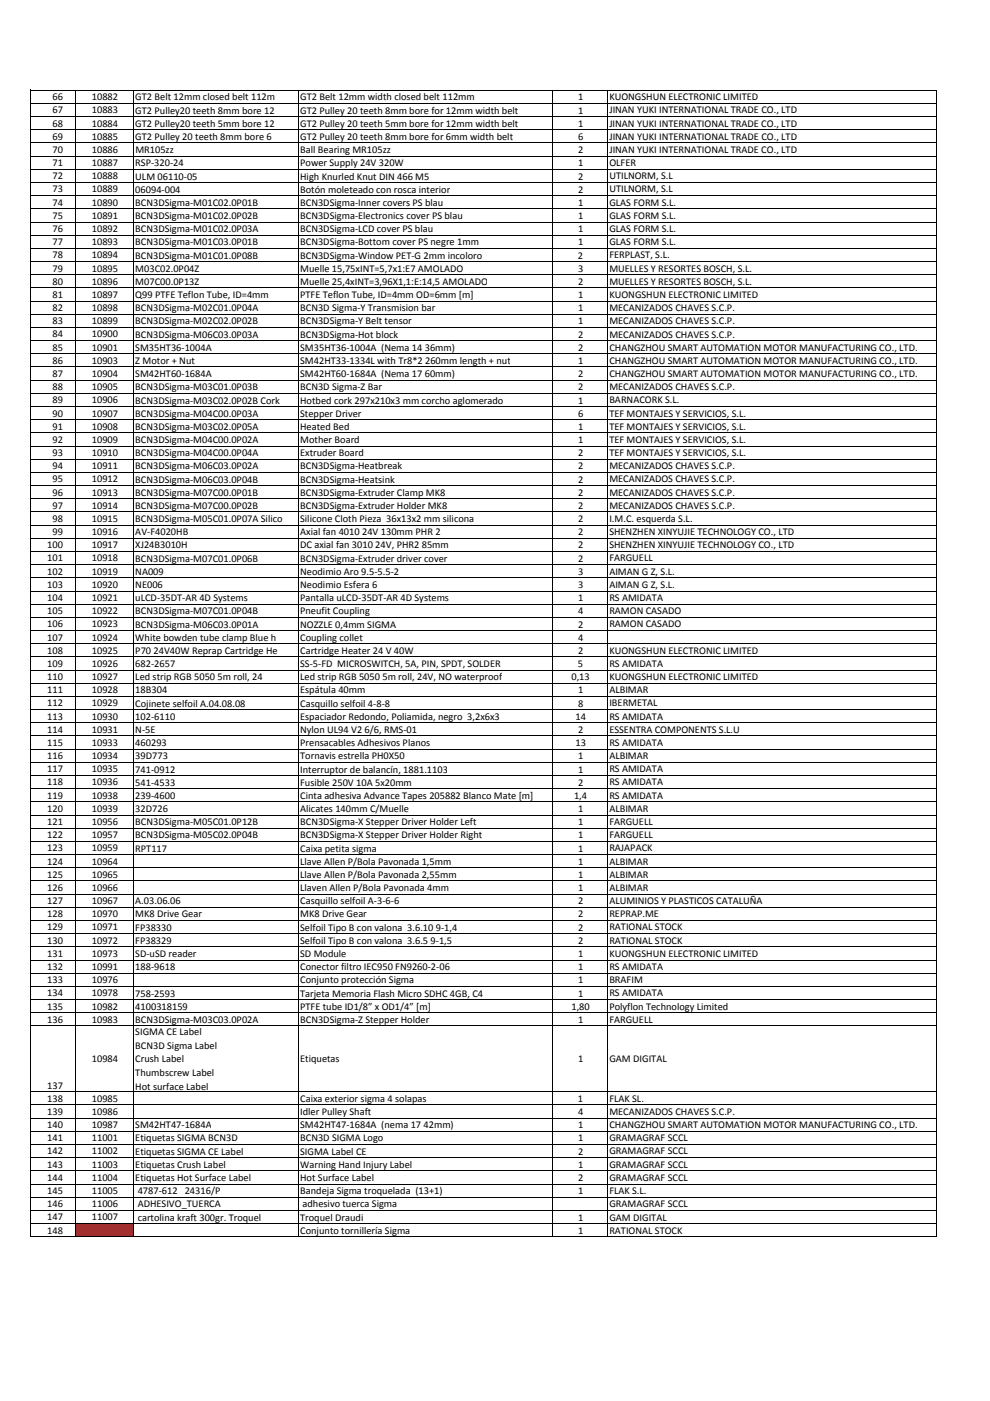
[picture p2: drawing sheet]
<svg xmlns="http://www.w3.org/2000/svg" width="210mm" height="297mm" viewBox="0 0 210 297" stroke-linecap="round" stroke-linejoin="round" font-family="sans-serif">
<defs><g id="words">
<g font-size="2.2">
<text x="11.1" y="21.3">66</text>
<text x="19.5" y="21.3">10882</text>
<text x="28.7" y="21.3">GT2 Belt 12mm closed belt 112m</text>
<text x="63.7" y="21.3">GT2 Belt 12mm width closed belt 112mm</text>
<text x="122.6" y="21.3">1</text>
<text x="129.2" y="21.3">KUONGSHUN ELECTRONIC LIMITED</text>
<text x="11.1" y="24">67</text>
<text x="11.1" y="29.6">69</text>
<text x="11.1" y="26.8">68</text>
<text x="19.5" y="24">10883</text>
<text x="19.5" y="29.6">10885</text>
<text x="19.5" y="26.8">10884</text>
<text x="28.7" y="26.9">GT2 Pulley20 teeth 5mm bore 12</text>
<text x="28.7" y="24.1">GT2 Pulley20 teeth 8mm bore 12</text>
<text x="28.7" y="29.7">GT2 Pulley 20 teeth 8mm bore 6</text>
<text x="63.7" y="26.9">GT2 Pulley 20 teeth 5mm bore for 12mm width belt</text>
<text x="63.7" y="29.7">GT2 Pulley 20 teeth 8mm bore for 6mm width belt</text>
<text x="63.7" y="24.1">GT2 Pulley 20 teeth 8mm bore for 12mm width belt</text>
<text x="122.6" y="26.9">1</text>
<text x="122.6" y="24.1">1</text>
<text x="122.6" y="29.7">6</text>
<text x="129.2" y="26.8">JINAN YUKI INTERNATIONAL TRADE CO., LTD</text>
<text x="129.2" y="24">JINAN YUKI INTERNATIONAL TRADE CO., LTD</text>
<text x="129.2" y="29.6">JINAN YUKI INTERNATIONAL TRADE CO., LTD</text>
<text x="11.1" y="35.2">71</text>
<text x="11.1" y="32.4">70</text>
<text x="19.5" y="35.2">10887</text>
<text x="19.5" y="32.4">10886</text>
<text x="28.7" y="35.3">RSP‐320‐24</text>
<text x="28.7" y="32.5">MR105zz</text>
<text x="63.7" y="35.3">Power Supply 24V 320W</text>
<text x="63.7" y="32.5">Ball Bearing MR105zz</text>
<text x="122.6" y="35.3">1</text>
<text x="122.6" y="32.5">2</text>
<text x="129.2" y="35.2">OLFER</text>
<text x="129.2" y="32.4">JINAN YUKI INTERNATIONAL TRADE CO., LTD</text>
<text x="11.1" y="40.8">73</text>
<text x="11.1" y="38">72</text>
<text x="19.5" y="40.8">10889</text>
<text x="19.5" y="38">10888</text>
<text x="28.7" y="40.9">06094‐004</text>
<text x="28.7" y="38.1">ULM 06110‐05</text>
<text x="63.7" y="40.9">Botón moleteado con rosca interior</text>
<text x="63.7" y="38.1">High Knurled Knut DIN 466 M5</text>
<text x="122.6" y="38.1">2</text>
<text x="122.6" y="40.9">2</text>
<text x="129.2" y="38">UTILNORM, S.L</text>
<text x="129.2" y="40.8">UTILNORM, S.L</text>
<text x="11.1" y="43.6">74</text>
<text x="11.1" y="46.4">75</text>
<text x="19.5" y="43.6">10890</text>
<text x="19.5" y="46.4">10891</text>
<text x="28.7" y="43.6">BCN3DSigma‐M01C02.0P01B</text>
<text x="28.7" y="46.4">BCN3DSigma‐M01C02.0P02B</text>
<text x="63.7" y="43.6">BCN3DSigma‐Inner covers PS blau</text>
<text x="63.7" y="46.4">BCN3DSigma‐Electronics cover PS blau</text>
<text x="122.6" y="43.6">1</text>
<text x="122.6" y="46.4">1</text>
<text x="129.2" y="43.6">GLAS FORM S.L.</text>
<text x="129.2" y="46.4">GLAS FORM S.L.</text>
<text x="11.1" y="52">77</text>
<text x="11.1" y="49.2">76</text>
<text x="19.5" y="52">10893</text>
<text x="19.5" y="49.2">10892</text>
<text x="28.7" y="52">BCN3DSigma‐M01C03.0P01B</text>
<text x="28.7" y="49.2">BCN3DSigma‐M01C02.0P03A</text>
<text x="63.7" y="49.2">BCN3DSigma‐LCD cover PS blau</text>
<text x="63.7" y="52">BCN3DSigma‐Bottom cover PS negre 1mm</text>
<text x="122.6" y="49.2">1</text>
<text x="122.6" y="52">1</text>
<text x="129.2" y="49.2">GLAS FORM S.L.</text>
<text x="129.2" y="52">GLAS FORM S.L.</text>
<text x="11.1" y="54.8">78</text>
<text x="11.1" y="57.6">79</text>
<text x="19.5" y="54.8">10894</text>
<text x="19.5" y="57.6">10895</text>
<text x="28.7" y="54.8">BCN3DSigma‐M01C01.0P08B</text>
<text x="28.7" y="57.6">M03C02.0P04Z</text>
<text x="63.7" y="54.8">BCN3DSigma‐Window PET‐G 2mm incoloro</text>
<text x="63.7" y="57.6">Muelle 15,75xINT=5,7x1:E7 AMOLADO</text>
<text x="122.6" y="54.8">2</text>
<text x="122.6" y="57.6">3</text>
<text x="129.2" y="57.6">MUELLES Y RESORTES BOSCH, S.L.</text>
<text x="129.2" y="54.8">FERPLAST, S.L.</text>
<text x="11.1" y="60.4">80</text>
<text x="11.1" y="63.2">81</text>
<text x="11.1" y="66">82</text>
<text x="19.5" y="60.4">10896</text>
<text x="19.5" y="63.2">10897</text>
<text x="19.5" y="66">10898</text>
<text x="28.7" y="60.4">M07C00.0P13Z</text>
<text x="28.7" y="63.2">Q99 PTFE Teflon Tube, ID=4mm</text>
<text x="28.7" y="66">BCN3DSigma‐M02C01.0P04A</text>
<text x="63.7" y="60.4">Muelle 25,4xINT=3,96X1,1:E:14,5 AMOLADO</text>
<text x="63.7" y="66">BCN3D Sigma‐Y Transmision bar</text>
<text x="63.7" y="63.2">PTFE Teflon Tube, ID=4mm OD=6mm [m]</text>
<text x="122.6" y="60.4">2</text>
<text x="122.6" y="66">1</text>
<text x="122.6" y="63.2">1</text>
<text x="129.2" y="60.4">MUELLES Y RESORTES BOSCH, S.L.</text>
<text x="129.2" y="66">MECANIZADOS CHAVES S.C.P.</text>
<text x="129.2" y="63.2">KUONGSHUN ELECTRONIC LIMITED</text>
<text x="11.1" y="68.7">83</text>
<text x="11.1" y="71.5">84</text>
<text x="19.5" y="68.7">10899</text>
<text x="19.5" y="71.5">10900</text>
<text x="28.7" y="68.8">BCN3DSigma‐M02C02.0P02B</text>
<text x="28.7" y="71.6">BCN3DSigma‐M06C03.0P03A</text>
<text x="63.7" y="68.8">BCN3DSigma‐Y Belt tensor</text>
<text x="63.7" y="71.6">BCN3DSigma‐Hot block</text>
<text x="122.6" y="71.6">2</text>
<text x="122.6" y="68.8">1</text>
<text x="129.2" y="71.6">MECANIZADOS CHAVES S.C.P.</text>
<text x="129.2" y="68.8">MECANIZADOS CHAVES S.C.P.</text>
<text x="11.1" y="77.1">86</text>
<text x="11.1" y="74.3">85</text>
<text x="19.5" y="77.1">10903</text>
<text x="19.5" y="74.3">10901</text>
<text x="28.7" y="77.2">Z Motor + Nut</text>
<text x="28.7" y="74.4">SM35HT36‐1004A</text>
<text x="63.7" y="77.2">SM42HT33‐1334L with Tr8*2</text>
<text x="63.7" y="74.4">SM35HT36‐1004A (Nema 14</text>
<text x="90.1" y="74.4">36mm)</text>
<text x="90.2" y="77.2">260mm length + nut</text>
<text x="122.6" y="77.2">1</text>
<text x="122.6" y="74.4">2</text>
<text x="129.2" y="77.1">CHANGZHOU SMART AUTOMATION MOTOR MANUFACTURING CO., LTD.</text>
<text x="129.2" y="74.3">CHANGZHOU SMART AUTOMATION MOTOR MANUFACTURING CO., LTD.</text>
<text x="11.1" y="79.9">87</text>
<text x="11.1" y="82.7">88</text>
<text x="19.5" y="79.9">10904</text>
<text x="19.5" y="82.7">10905</text>
<text x="28.7" y="80">SM42HT60‐1684A</text>
<text x="28.7" y="82.8">BCN3DSigma‐M03C01.0P03B</text>
<text x="63.7" y="82.8">BCN3D Sigma‐Z Bar</text>
<text x="63.7" y="80">SM42HT60‐1684A (Nema 17</text>
<text x="90.1" y="80">60mm)</text>
<text x="122.6" y="80">2</text>
<text x="122.6" y="82.8">2</text>
<text x="129.2" y="79.9">CHANGZHOU SMART AUTOMATION MOTOR MANUFACTURING CO., LTD.</text>
<text x="129.2" y="82.7">MECANIZADOS CHAVES S.C.P.</text>
<text x="11.1" y="88.3">90</text>
<text x="11.1" y="85.5">89</text>
<text x="19.5" y="88.3">10907</text>
<text x="19.5" y="85.5">10906</text>
<text x="28.7" y="88.3">BCN3DSigma‐M04C00.0P03A</text>
<text x="28.7" y="85.6">BCN3DSigma‐M03C02.0P02B Cork</text>
<text x="63.7" y="85.6">Hotbed cork 297x210x3 mm corcho aglomerado</text>
<text x="63.7" y="88.3">Stepper Driver</text>
<text x="122.6" y="85.6">1</text>
<text x="122.6" y="88.3">6</text>
<text x="129.2" y="85.5">BARNACORK S.L.</text>
<text x="129.2" y="88.3">TEF MONTAJES Y SERVICIOS, S.L.</text>
<text x="11.1" y="91.1">91</text>
<text x="11.1" y="93.9">92</text>
<text x="19.5" y="91.1">10908</text>
<text x="19.5" y="93.9">10909</text>
<text x="28.7" y="91.1">BCN3DSigma‐M03C02.0P05A</text>
<text x="28.7" y="93.9">BCN3DSigma‐M04C00.0P02A</text>
<text x="63.7" y="91.1">Heated Bed</text>
<text x="63.7" y="93.9">Mother Board</text>
<text x="122.6" y="91.1">1</text>
<text x="122.6" y="93.9">1</text>
<text x="129.2" y="91.1">TEF MONTAJES Y SERVICIOS, S.L.</text>
<text x="129.2" y="93.9">TEF MONTAJES Y SERVICIOS, S.L.</text>
<text x="11.1" y="96.7">93</text>
<text x="11.1" y="99.5">94</text>
<text x="19.5" y="96.7">10910</text>
<text x="19.5" y="99.5">10911</text>
<text x="28.7" y="96.7">BCN3DSigma‐M04C00.0P04A</text>
<text x="28.7" y="99.5">BCN3DSigma‐M06C03.0P02A</text>
<text x="63.7" y="99.5">BCN3DSigma‐Heatbreak</text>
<text x="63.7" y="96.7">Extruder Board</text>
<text x="122.6" y="96.7">2</text>
<text x="122.6" y="99.5">2</text>
<text x="129.2" y="99.5">MECANIZADOS CHAVES S.C.P.</text>
<text x="129.2" y="96.7">TEF MONTAJES Y SERVICIOS, S.L.</text>
<text x="11.1" y="102.3">95</text>
<text x="11.1" y="105.1">96</text>
<text x="11.1" y="107.9">97</text>
<text x="19.5" y="102.3">10912</text>
<text x="19.5" y="105.1">10913</text>
<text x="19.5" y="107.9">10914</text>
<text x="28.7" y="107.9">BCN3DSigma‐M07C00.0P02B</text>
<text x="28.7" y="102.3">BCN3DSigma‐M06C03.0P04B</text>
<text x="28.7" y="105.1">BCN3DSigma‐M07C00.0P01B</text>
<text x="63.7" y="102.3">BCN3DSigma‐Heatsink</text>
<text x="63.7" y="105.1">BCN3DSigma‐Extruder Clamp MK8</text>
<text x="63.7" y="107.9">BCN3DSigma‐Extruder Holder MK8</text>
<text x="122.6" y="102.3">2</text>
<text x="122.6" y="105.1">2</text>
<text x="122.6" y="107.9">2</text>
<text x="129.2" y="102.3">MECANIZADOS CHAVES S.C.P.</text>
<text x="129.2" y="105.1">MECANIZADOS CHAVES S.C.P.</text>
<text x="129.2" y="107.9">MECANIZADOS CHAVES S.C.P.</text>
<text x="11.1" y="110.7">98</text>
<text x="11.1" y="113.5">99</text>
<text x="19.5" y="110.7">10915</text>
<text x="19.5" y="113.5">10916</text>
<text x="28.7" y="110.7">BCN3DSigma‐M05C01.0P07A Silico</text>
<text x="28.7" y="113.5">AV‐F4020HB</text>
<text x="63.7" y="110.7">Silicone Cloth Pieza 36x13x2 mm silicona</text>
<text x="63.7" y="113.5">Axial fan 4010</text>
<text x="76.8" y="113.5">24V 130mm PHR 2</text>
<text x="122.6" y="110.7">2</text>
<text x="122.6" y="113.5">2</text>
<text x="129.2" y="110.7">I.M.C. esquerda S.L.</text>
<text x="129.2" y="113.5">SHENZHEN XINYUJIE TECHNOLOGY CO., LTD</text>
<text x="10" y="116.2">100</text>
<text x="10" y="119">101</text>
<text x="19.5" y="119">10918</text>
<text x="19.5" y="116.2">10917</text>
<text x="28.7" y="119.1">BCN3DSigma‐M07C01.0P06B</text>
<text x="28.7" y="116.3">XJ24B3010H</text>
<text x="63.7" y="119.1">BCN3DSigma‐Extruder driver cover</text>
<text x="63.7" y="116.2">DC axial fan 3010</text>
<text x="79.6" y="116.2">24V, PHR2</text>
<text x="89.5" y="116.2">85mm</text>
<text x="122.6" y="119.1">2</text>
<text x="122.6" y="116.3">2</text>
<text x="129.2" y="119">FARGUELL</text>
<text x="129.2" y="116.2">SHENZHEN XINYUJIE TECHNOLOGY CO., LTD</text>
<text x="10" y="121.8">102</text>
<text x="10" y="124.6">103</text>
<text x="19.5" y="121.8">10919</text>
<text x="19.5" y="124.6">10920</text>
<text x="28.7" y="121.9">NA009</text>
<text x="28.7" y="124.7">NE006</text>
<text x="63.7" y="124.7">Neodimio Esfera 6</text>
<text x="63.7" y="121.9">Neodimio Aro 9.5‐5.5‐2</text>
<text x="122.6" y="124.7">3</text>
<text x="122.6" y="121.9">3</text>
<text x="129.2" y="121.8">AIMAN G Z, S.L.</text>
<text x="129.2" y="124.6">AIMAN G Z, S.L.</text>
<text x="10" y="130.2">105</text>
<text x="10" y="127.4">104</text>
<text x="19.5" y="130.2">10922</text>
<text x="19.5" y="127.4">10921</text>
<text x="28.7" y="130.3">BCN3DSigma‐M07C01.0P04B</text>
<text x="28.7" y="127.5">uLCD‐35DT‐AR 4D Systems</text>
<text x="63.7" y="130.3">Pneufit Coupling</text>
<text x="63.7" y="127.5">Pantalla uLCD‐35DT‐AR 4D Systems</text>
<text x="122.6" y="130.3">4</text>
<text x="122.6" y="127.5">1</text>
<text x="129.2" y="130.2">RAMON CASADO</text>
<text x="129.2" y="127.4">RS AMIDATA</text>
<text x="10" y="135.8">107</text>
<text x="10" y="133">106</text>
<text x="19.5" y="135.8">10924</text>
<text x="19.5" y="133">10923</text>
<text x="28.7" y="133.1">BCN3DSigma‐M06C03.0P01A</text>
<text x="28.7" y="135.8">White bowden tube clamp Blue h</text>
<text x="63.7" y="135.8">Coupling collet</text>
<text x="63.7" y="133.1">NOZZLE 0,4mm SIGMA</text>
<text x="122.6" y="135.8">4</text>
<text x="122.6" y="133.1">2</text>
<text x="129.2" y="133">RAMON CASADO</text>
<text x="10" y="141.4">109</text>
<text x="10" y="138.6">108</text>
<text x="19.5" y="141.4">10926</text>
<text x="19.5" y="138.6">10925</text>
<text x="28.7" y="141.4">682‐2657</text>
<text x="28.7" y="138.6">P70</text>
<text x="32.6" y="138.6">24V40W Reprap Cartridge He</text>
<text x="63.7" y="138.6">Cartridge Heater 24 V 40W</text>
<text x="63.7" y="141.4">SS‐5‐FD MICROSWITCH, 5A, PIN, SPDT, SOLDER</text>
<text x="122.6" y="141.4">5</text>
<text x="122.6" y="138.6">2</text>
<text x="129.2" y="138.6">KUONGSHUN ELECTRONIC LIMITED</text>
<text x="129.2" y="141.4">RS AMIDATA</text>
<text x="10" y="147">111</text>
<text x="10" y="149.8">112</text>
<text x="10" y="144.2">110</text>
<text x="19.5" y="147">10928</text>
<text x="19.5" y="149.8">10929</text>
<text x="19.5" y="144.2">10927</text>
<text x="28.7" y="147">18B304</text>
<text x="28.7" y="149.8">Cojinete selfoil A.04.08.08</text>
<text x="28.7" y="144.2">Led strip RGB 5050</text>
<text x="46.1" y="144.2">5m roll, 24</text>
<text x="63.7" y="144.2">Led strip RGB 5050</text>
<text x="63.7" y="147">Espátula 40mm</text>
<text x="63.7" y="149.8">Casquillo selfoil 4‐8‐8</text>
<text x="81.1" y="144.2">5m roll, 24V, NO waterproof</text>
<text x="121.2" y="144.2">0,13</text>
<text x="122.6" y="149.8">8</text>
<text x="122.6" y="147">1</text>
<text x="129.2" y="147">ALBIMAR</text>
<text x="129.2" y="144.2">KUONGSHUN ELECTRONIC LIMITED</text>
<text x="129.2" y="149.8">IBERMETAL</text>
<text x="10" y="152.6">113</text>
<text x="10" y="155.4">114</text>
<text x="19.5" y="152.6">10930</text>
<text x="19.5" y="155.4">10931</text>
<text x="28.7" y="152.6">102‐6110</text>
<text x="28.7" y="155.4">N‐5E</text>
<text x="63.7" y="155.4">Nylon UL94 V2</text>
<text x="63.7" y="152.6">Espaciador Redondo, Poliamida, negro 3,2x6x3</text>
<text x="77.3" y="155.4">6/6, RMS‐01</text>
<text x="122" y="152.6">14</text>
<text x="122.6" y="155.4">2</text>
<text x="129.2" y="152.6">RS AMIDATA</text>
<text x="129.2" y="155.4">ESSENTRA COMPONENTS S.L.U</text>
<text x="10" y="161">116</text>
<text x="10" y="158.2">115</text>
<text x="19.5" y="161">10934</text>
<text x="19.5" y="158.2">10933</text>
<text x="28.7" y="161">39D773</text>
<text x="28.7" y="158.2">460293</text>
<text x="63.7" y="161">Tornavis estrella PH0X50</text>
<text x="63.7" y="158.2">Prensacables Adhesivos Planos</text>
<text x="122" y="158.2">13</text>
<text x="122.6" y="161">1</text>
<text x="129.2" y="158.2">RS AMIDATA</text>
<text x="129.2" y="161">ALBIMAR</text>
<text x="10" y="166.5">118</text>
<text x="10" y="163.7">117</text>
<text x="19.5" y="166.5">10936</text>
<text x="19.5" y="163.7">10935</text>
<text x="28.7" y="166.6">541‐4533</text>
<text x="28.7" y="163.8">741‐0912</text>
<text x="63.7" y="166.6">Fusible 250V 10A 5x20mm</text>
<text x="63.7" y="163.8">Interruptor de balancín, 1881.1103</text>
<text x="122.6" y="163.8">1</text>
<text x="122.6" y="166.6">2</text>
<text x="129.2" y="163.7">RS AMIDATA</text>
<text x="129.2" y="166.5">RS AMIDATA</text>
<text x="10" y="169.3">119</text>
<text x="10" y="172.1">120</text>
<text x="19.5" y="169.3">10938</text>
<text x="19.5" y="172.1">10939</text>
<text x="28.7" y="169.4">239‐4600</text>
<text x="28.7" y="172.2">32D726</text>
<text x="63.7" y="169.4">Cinta adhesiva Advance Tapes 205882 Blanco Mate [m]</text>
<text x="63.7" y="172.2">Alicates 140mm C/Muelle</text>
<text x="121.8" y="169.4">1,4</text>
<text x="122.6" y="172.2">1</text>
<text x="129.2" y="172.1">ALBIMAR</text>
<text x="129.2" y="169.3">RS AMIDATA</text>
<text x="10" y="177.7">122</text>
<text x="10" y="174.9">121</text>
<text x="19.5" y="177.7">10957</text>
<text x="19.5" y="174.9">10956</text>
<text x="28.7" y="177.8">BCN3DSigma‐M05C02.0P04B</text>
<text x="28.7" y="175">BCN3DSigma‐M05C01.0P12B</text>
<text x="63.7" y="175">BCN3DSigma‐X Stepper Driver Holder Left</text>
<text x="63.7" y="177.8">BCN3DSigma‐X Stepper Driver Holder Right</text>
<text x="122.6" y="177.8">1</text>
<text x="122.6" y="175">1</text>
<text x="129.2" y="177.7">FARGUELL</text>
<text x="129.2" y="174.9">FARGUELL</text>
<text x="10" y="180.5">123</text>
<text x="10" y="183.3">124</text>
<text x="19.5" y="180.5">10959</text>
<text x="19.5" y="183.3">10964</text>
<text x="28.7" y="180.6">RPT117</text>
<text x="63.7" y="183.3">Llave Allen P/Bola Pavonada 1,5mm</text>
<text x="63.7" y="180.6">Caixa petita sigma</text>
<text x="122.6" y="180.6">1</text>
<text x="122.6" y="183.3">1</text>
<text x="129.2" y="183.3">ALBIMAR</text>
<text x="129.2" y="180.5">RAJAPACK</text>
<text x="10" y="191.7">127</text>
<text x="10" y="188.9">126</text>
<text x="10" y="186.1">125</text>
<text x="19.5" y="188.9">10966</text>
<text x="19.5" y="191.7">10967</text>
<text x="19.5" y="186.1">10965</text>
<text x="28.7" y="191.7">A.03.06.06</text>
<text x="63.7" y="191.7">Casquillo selfoil A‐3‐6‐6</text>
<text x="63.7" y="188.9">Llaven Allen P/Bola Pavonada 4mm</text>
<text x="63.7" y="186.1">Llave Allen P/Bola Pavonada 2,55mm</text>
<text x="122.6" y="188.9">1</text>
<text x="122.6" y="186.1">1</text>
<text x="122.6" y="191.7">2</text>
<text x="129.2" y="186.1">ALBIMAR</text>
<text x="129.2" y="188.9">ALBIMAR</text>
<text x="129.2" y="191.7">ALUMINIOS Y PLASTICOS CATALUÑA</text>
<text x="10" y="194.5">128</text>
<text x="10" y="197.3">129</text>
<text x="19.5" y="194.5">10970</text>
<text x="19.5" y="197.3">10971</text>
<text x="28.7" y="194.5">MK8 Drive Gear</text>
<text x="28.7" y="197.3">FP38330</text>
<text x="63.7" y="197.3">Selfoil Tipo B con valona 3.6.10</text>
<text x="63.7" y="194.5">MK8 Drive Gear</text>
<text x="92.4" y="197.3">9‐1,4</text>
<text x="122.6" y="197.3">2</text>
<text x="122.6" y="194.5">2</text>
<text x="129.2" y="197.3">RATIONAL STOCK</text>
<text x="129.2" y="194.5">REPRAP.ME</text>
<text x="10" y="200.1">130</text>
<text x="10" y="202.9">131</text>
<text x="19.5" y="200.1">10972</text>
<text x="19.5" y="202.9">10973</text>
<text x="28.7" y="200.1">FP38329</text>
<text x="28.7" y="202.9">SD‐uSD reader</text>
<text x="63.7" y="200.1">Selfoil Tipo B con valona 3.6.5</text>
<text x="63.7" y="202.9">SD Module</text>
<text x="91.3" y="200.1">9‐1,5</text>
<text x="122.6" y="202.9">1</text>
<text x="122.6" y="200.1">2</text>
<text x="129.2" y="200.1">RATIONAL STOCK</text>
<text x="129.2" y="202.9">KUONGSHUN ELECTRONIC LIMITED</text>
<text x="10" y="208.4">133</text>
<text x="10" y="205.7">132</text>
<text x="19.5" y="208.4">10976</text>
<text x="19.5" y="205.7">10991</text>
<text x="28.7" y="205.7">188‐9618</text>
<text x="63.7" y="208.5">Conjunto protección Sigma</text>
<text x="63.7" y="205.7">Conector filtro IEC950 FN9260‐2‐06</text>
<text x="122.6" y="208.5">1</text>
<text x="122.6" y="205.7">1</text>
<text x="129.2" y="208.4">BRAFIM</text>
<text x="129.2" y="205.7">RS AMIDATA</text>
<text x="10" y="211.2">134</text>
<text x="10" y="214">135</text>
<text x="19.5" y="211.2">10978</text>
<text x="19.5" y="214">10982</text>
<text x="28.7" y="211.3">758‐2593</text>
<text x="28.7" y="214.1">4100318159</text>
<text x="63.7" y="214.1">PTFE tube ID1/8” x OD1/4” [m]</text>
<text x="63.7" y="211.3">Tarjeta Memoria Flash Micro SDHC 4GB, C4</text>
<text x="121.2" y="214.1">1,80</text>
<text x="122.6" y="211.3">1</text>
<text x="129.2" y="211.2">RS AMIDATA</text>
<text x="129.2" y="214">Polyflon Technology Limited</text>
<text x="10" y="216.8">136</text>
<text x="19.5" y="216.8">10983</text>
<text x="28.7" y="219.5">SIGMA CE Label</text>
<text x="28.7" y="216.9">BCN3DSigma‐M03C03.0P02A</text>
<text x="63.7" y="216.9">BCN3DSigma‐Z Stepper Holder</text>
<text x="122.6" y="216.9">1</text>
<text x="129.2" y="216.8">FARGUELL</text>
<text x="19.5" y="225.3">10984</text>
<text x="28.7" y="222.4">BCN3D Sigma Label</text>
<text x="28.7" y="225.3">Crush Label</text>
<text x="63.7" y="225.3">Etiquetas</text>
<text x="122.6" y="225.3">1</text>
<text x="129.2" y="225.3">GAM DIGITAL</text>
<text x="10" y="230.8">137</text>
<text x="10" y="233.6">138</text>
<text x="19.5" y="233.6">10985</text>
<text x="28.7" y="228.1">Thumbscrew Label</text>
<text x="28.7" y="231">Hot surface Label</text>
<text x="63.7" y="233.6">Caixa exterior sigma 4 solapas</text>
<text x="122.6" y="233.6">1</text>
<text x="129.2" y="233.6">FLAK SL.</text>
<text x="10" y="236.4">139</text>
<text x="10" y="239.2">140</text>
<text x="19.5" y="236.4">10986</text>
<text x="19.5" y="239.2">10987</text>
<text x="28.7" y="239.2">SM42HT47‐1684A</text>
<text x="63.7" y="239.2">SM42HT47‐1684A (nema 17</text>
<text x="63.7" y="236.4">Idler Pulley Shaft</text>
<text x="89.8" y="239.2">42mm)</text>
<text x="122.6" y="236.4">4</text>
<text x="122.6" y="239.2">1</text>
<text x="129.2" y="239.2">CHANGZHOU SMART AUTOMATION MOTOR MANUFACTURING CO., LTD.</text>
<text x="129.2" y="236.4">MECANIZADOS CHAVES S.C.P.</text>
<text x="10" y="242">141</text>
<text x="10" y="244.8">142</text>
<text x="19.5" y="242">11001</text>
<text x="19.5" y="244.8">11002</text>
<text x="28.7" y="242">Etiquetas SIGMA BCN3D</text>
<text x="28.7" y="244.8">Etiquetas SIGMA CE Label</text>
<text x="63.7" y="244.8">SIGMA Label CE</text>
<text x="63.7" y="242">BCN3D SIGMA Logo</text>
<text x="122.6" y="242">1</text>
<text x="122.6" y="244.8">2</text>
<text x="129.2" y="242">GRAMAGRAF SCCL</text>
<text x="129.2" y="244.8">GRAMAGRAF SCCL</text>
<text x="10" y="247.6">143</text>
<text x="10" y="250.4">144</text>
<text x="19.5" y="247.6">11003</text>
<text x="19.5" y="250.4">11004</text>
<text x="28.7" y="250.4">Etiquetas Hot Surface Label</text>
<text x="28.7" y="247.6">Etiquetas Crush Label</text>
<text x="63.7" y="250.4">Hot Surface Label</text>
<text x="63.7" y="247.6">Warning Hand Injury Label</text>
<text x="122.6" y="250.4">2</text>
<text x="122.6" y="247.6">1</text>
<text x="129.2" y="250.4">GRAMAGRAF SCCL</text>
<text x="129.2" y="247.6">GRAMAGRAF SCCL</text>
<text x="10" y="255.9">146</text>
<text x="10" y="253.2">145</text>
<text x="19.5" y="255.9">11006</text>
<text x="19.5" y="253.2">11005</text>
<text x="29.2" y="256">ADHESIVO_TUERCA</text>
<text x="29.2" y="253.2">4787‐612</text>
<text x="39.2" y="253.2">24316/P</text>
<text x="63.7" y="253.2">Bandeja Sigma troquelada (13+1)</text>
<text x="64.2" y="256">adhesivo tuerca Sigma</text>
<text x="122.6" y="253.2">1</text>
<text x="129.2" y="253.2">FLAK S.L.</text>
<text x="129.2" y="255.9">GRAMAGRAF SCCL</text>
<text x="10" y="258.7">147</text>
<text x="10" y="261.5">148</text>
<text x="19.5" y="258.7">11007</text>
<text x="29.2" y="258.8">cartolina kraft 300gr. Troquel</text>
<text x="63.7" y="258.8">Troquel Draudi</text>
<text x="63.7" y="261.6">Conjunto tornillería Sigma</text>
<text x="122.6" y="258.8">1</text>
<text x="122.6" y="261.6">1</text>
<text x="129.2" y="258.8">GAM DIGITAL</text>
<text x="129.2" y="261.5">RATIONAL STOCK</text>
</g>
</g></defs>
<path d="M16 259.4h12.4v2.9h-12.4z" fill="#f00"/>
<g fill="none" stroke="#000" stroke-width=".21">
<path d="M6.4 19v243.3M6.5 19.1h192.1M16 19.2v243.1M28.3 19.2v243.1M63.3 19.2v243.1M117.3 19.2v243.1M128.9 19.2v243.1M198.5 19.2v243.1M6.5 21.9h192.1M6.5 24.7h192.1M6.5 27.5h192.1M6.5 30.3h192.1"/>
<path d="M6.5 33.1h192.1M6.5 35.9h192.1M6.5 38.7h192.1M6.5 41.5h192.1M6.5 44.3h192.1M6.5 47.1h192.1M6.5 49.9h192.1M6.5 52.7h192.1M6.5 55.5h192.1M6.5 58.3h192.1M6.5 61h192.1M6.5 63.8h192.1"/>
<path d="M6.5 66.6h192.1M6.5 69.4h192.1M6.5 72.2h192.1M6.5 75h192.1M6.5 77.8h192.1M6.5 80.6h192.1M6.5 83.4h192.1M6.5 86.2h192.1M6.5 89h192.1M6.5 91.8h192.1M6.5 94.6h192.1M6.5 97.4h192.1"/>
<path d="M6.5 100.2h192.1M6.5 103h192.1M6.5 105.7h192.1M6.5 108.5h192.1M6.5 111.3h192.1M6.5 114.1h192.1M6.5 116.9h192.1M6.5 119.7h192.1M6.5 122.5h192.1M6.5 125.3h192.1M6.5 128.1h192.1M6.5 130.9h192.1"/>
<path d="M6.5 133.7h192.1M6.5 136.5h192.1M6.5 139.3h192.1M6.5 142.1h192.1M6.5 144.9h192.1M6.5 147.7h192.1M6.5 150.5h192.1M6.5 153.2h192.1M6.5 156h192.1M6.5 158.8h192.1M6.5 161.6h192.1M6.5 164.4h192.1"/>
<path d="M6.5 167.2h192.1M6.5 170h192.1M6.5 172.8h192.1M6.5 175.6h192.1M6.5 178.4h192.1M6.5 181.2h192.1M6.5 184h192.1M6.5 186.8h192.1M6.5 189.6h192.1M6.5 192.4h192.1M6.5 195.2h192.1M6.5 198h192.1"/>
<path d="M6.5 200.7h192.1M6.5 203.5h192.1M6.5 206.3h192.1M6.5 209.1h192.1M6.5 211.9h192.1M6.5 214.7h192.1M6.5 217.5h192.1M6.5 231.5h192.1M6.5 234.3h192.1M6.5 237.1h192.1M6.5 239.9h192.1M6.5 242.7h192.1"/>
<path d="M6.5 245.4h192.1M6.5 248.2h192.1M6.5 251h192.1M6.5 253.8h192.1M6.5 256.6h192.1M6.5 259.4h192.1M6.5 262.2h192.1"/>
</g>
<use href="#words"/>
</svg>
